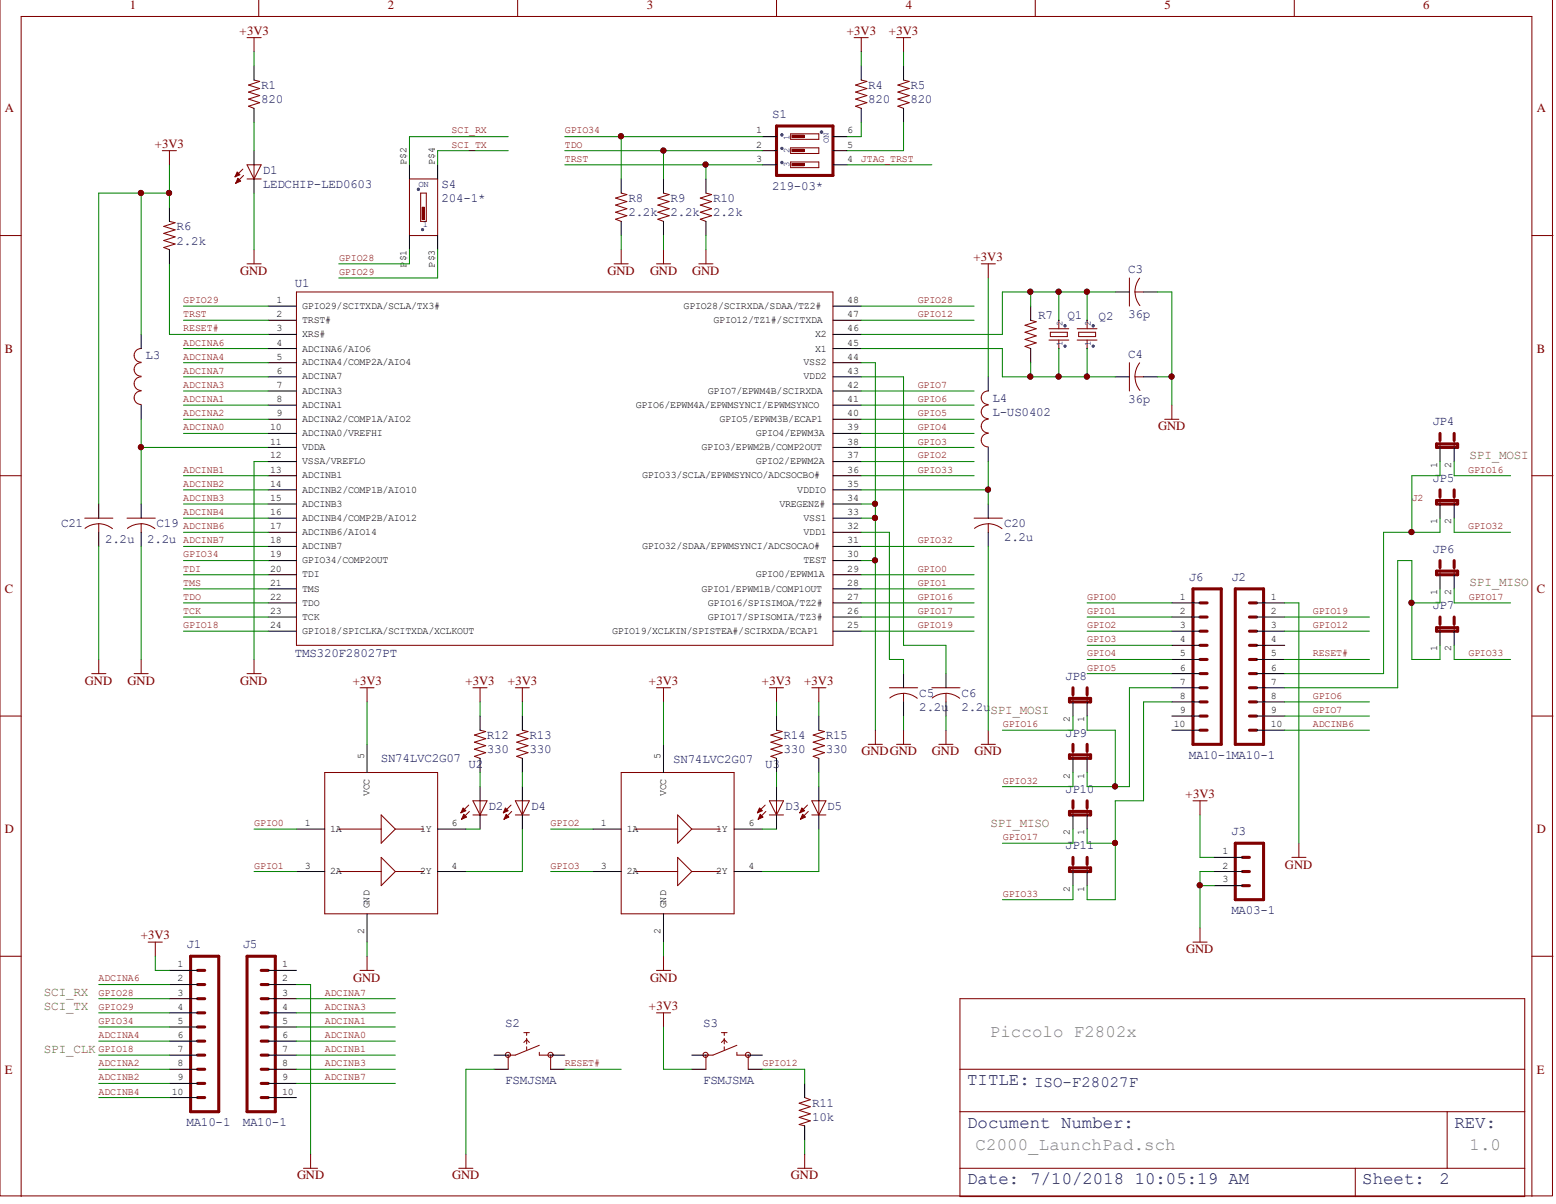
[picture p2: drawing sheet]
<svg xmlns="http://www.w3.org/2000/svg" width="293mm" height="227mm" viewBox="0 0 293 227" stroke-linecap="round" stroke-linejoin="round" font-family="sans-serif">
<defs><g id="words">
<g font-size="3.3" fill="#808080">
<text x="186.7" y="195.6">Piccolo F2802x</text>
<text x="184" y="216.9">C2000_LaunchPad.sch</text>
<text x="277.1" y="216.9">1.0</text>
</g>
<g font-size="3.3" fill="#000080">
<text x="182.4" y="204.6">TITLE: ISO-F28027F</text>
<text x="182.4" y="212.6">Document Number:</text>
<text x="274.3" y="212.6">REV:</text>
<text x="182.4" y="223.3">Date: 7/10/2018</text>
<text x="214" y="223.3">10:05:19 AM</text>
<text x="256.9" y="223.3">Sheet:</text>
<text x="271.4" y="223.3">2</text>
</g>
<g font-size="2.4" fill="#800000">
<text x="24.5" y="1.6">1</text>
<text x="73.2" y="1.6">2</text>
<text x="122" y="1.6">3</text>
<text x="170.8" y="1.6">4</text>
<text x="219.6" y="1.6">5</text>
<text x="268.4" y="1.6">6</text>
<text x="45.2" y="6.6">+3V3</text>
<text x="159.7" y="6.6">+3V3</text>
<text x="167.6" y="6.6">+3V3</text>
<text x=".9" y="21.2">A</text>
<text x="289.8" y="21.2">A</text>
<text x="29.2" y="28">+3V3</text>
<text x="45.3" y="51.9">GND</text>
<text x="114.5" y="51.9">GND</text>
<text x="122.6" y="51.9">GND</text>
<text x="130.5" y="51.9">GND</text>
<text x="183.6" y="49.2">+3V3</text>
<text x=".9" y="66.6">B</text>
<text x="289.8" y="66.6">B</text>
<text x="218.4" y="81.2">GND</text>
<text x=".9" y="111.8">C</text>
<text x="289.8" y="111.8">C</text>
<text x="16" y="129.1">GND</text>
<text x="24.1" y="129.1">GND</text>
<text x="45.3" y="129.1">GND</text>
<text x="66.5" y="129.1">+3V3</text>
<text x="87.8" y="129.1">+3V3</text>
<text x="95.8" y="129.1">+3V3</text>
<text x="122.4" y="129.1">+3V3</text>
<text x="143.7" y="129.1">+3V3</text>
<text x="151.6" y="129.1">+3V3</text>
<text x="162.5" y="142.4">GNDGND</text>
<text x="175.7" y="142.4">GND</text>
<text x="183.8" y="142.4">GND</text>
<text x="223.6" y="150.5">+3V3</text>
<text x=".9" y="157.1">D</text>
<text x="289.8" y="157.1">D</text>
<text x="242.3" y="163.8">GND</text>
<text x="26.5" y="177.1">+3V3</text>
<text x="223.7" y="179.8">GND</text>
<text x="66.6" y="185.1">GND</text>
<text x="122.6" y="185.1">GND</text>
<text x="122.4" y="190.4">+3V3</text>
<text x=".9" y="202.4">E</text>
<text x="289.8" y="202.4">E</text>
<text x="56" y="222.4">GND</text>
<text x="85.3" y="222.4">GND</text>
<text x="149.1" y="222.4">GND</text>
</g>
<g font-size="2.4" fill="#000080">
<text x="49.3" y="16.8">R1</text>
<text x="163.7" y="16.8">R4</text>
<text x="171.7" y="16.8">R5</text>
<text x="49.3" y="19.5">820</text>
<text x="145.6" y="22.3">S1</text>
<text x="163.7" y="19.5">820</text>
<text x="171.7" y="19.5">820</text>
<text x="49.6" y="32.8">D1</text>
<text x="49.6" y="35.5">LEDCHIP-LED0603</text>
<text x="83.3" y="35.5">S4</text>
<text x="145.6" y="35.9">219-03*</text>
<text x="83.3" y="38.1">204-1*</text>
<text x="118.5" y="38.1">R8</text>
<text x="118.5" y="40.8">2.2k</text>
<text x="126.4" y="38.1">R9</text>
<text x="126.4" y="40.8">2.2k</text>
<text x="134.5" y="38.1">R10</text>
<text x="134.5" y="40.8">2.2k</text>
<text x="33.3" y="43.4">R6</text>
<text x="33.3" y="46.1">2.2k</text>
<text x="212.7" y="51.5">C3</text>
<text x="55.6" y="54.1">U1</text>
<text x="212.7" y="59.9">36p</text>
<text x="195.8" y="60.1">R7</text>
<text x="201.3" y="60.1">Q1</text>
<text x="207.2" y="60.3">Q2</text>
<text x="27.4" y="67.7">L3</text>
<text x="212.7" y="67.5">C4</text>
<text x="187.1" y="75.7">L4</text>
<text x="212.7" y="75.9">36p</text>
<text x="187.1" y="78.4">L-US0402</text>
<text x="270.1" y="80.2">JP4</text>
<text x="270.1" y="90.9">JP5</text>
<text x="11.5" y="99.4">C21</text>
<text x="29.5" y="99.4">C19</text>
<text x="189.3" y="99.4">C20</text>
<text x="19.8" y="102.4">2.2u</text>
<text x="27.7" y="102.4">2.2u</text>
<text x="189.3" y="102">2.2u</text>
<text x="270.1" y="104.2">JP6</text>
<text x="224.2" y="109.5">J6</text>
<text x="232.2" y="109.5">J2</text>
<text x="270.1" y="114.8">JP7</text>
<text x="55.6" y="123.9">TMS320F28027PT</text>
<text x="173.4" y="131.4">C5</text>
<text x="181.3" y="131.4">C6</text>
<text x="200.8" y="128.1">JP8</text>
<text x="173.4" y="134">2.2u</text>
<text x="181.3" y="134">2.2u</text>
<text x="71.8" y="143.6">SN74LVC2G07</text>
<text x="91.8" y="139.4">R12</text>
<text x="91.8" y="142">330</text>
<text x="99.8" y="139.4">R13</text>
<text x="99.8" y="142">330</text>
<text x="126.9" y="143.9">SN74LVC2G07</text>
<text x="147.8" y="139.4">R14</text>
<text x="147.8" y="142">330</text>
<text x="155.7" y="139.4">R15</text>
<text x="155.7" y="142">330</text>
<text x="200.8" y="138.9">JP9</text>
<text x="224.2" y="143.1">MA10-1MA10-1</text>
<text x="88.3" y="144.7">U2</text>
<text x="144.3" y="144.7">U3</text>
<text x="200.8" y="149.5">JP10</text>
<text x="92.1" y="152.7">D2</text>
<text x="100.2" y="152.7">D4</text>
<text x="148.1" y="152.7">D3</text>
<text x="156" y="152.7">D5</text>
<text x="200.8" y="160.1">JP11</text>
<text x="232.2" y="157.4">J3</text>
<text x="232.2" y="172.4">MA03-1</text>
<text x="35.2" y="178.8">J1</text>
<text x="45.8" y="178.8">J5</text>
<text x="95.3" y="193.7">S2</text>
<text x="132.6" y="193.7">S3</text>
<text x="95.3" y="204.4">FSMJSMA</text>
<text x="132.6" y="204.4">FSMJSMA</text>
<text x="153.1" y="208.7">R11</text>
<text x="35.2" y="212.4">MA10-1</text>
<text x="45.8" y="212.4">MA10-1</text>
<text x="153.1" y="211.4">10k</text>
</g>
<g font-size="2.4" fill="#808000">
<text x="277.1" y="86.6">SPI_MOSI</text>
<text x="277.1" y="110.5">SPI_MISO</text>
<text x="186.8" y="134.6">SPI_MOSI</text>
<text x="186.8" y="155.8">SPI_MISO</text>
<text x="8.3" y="187.8">SCI_RX</text>
<text x="8.3" y="190.5">SCI_TX</text>
<text x="8.3" y="198.5">SPI_CLK</text>
</g>
<g font-size="1.9" fill="#800000">
<text x="85.2" y="25.2">SCI_RX</text>
<text x="85.2" y="27.8">SCI_TX</text>
<text x="106.5" y="27.8">TDO</text>
<text x="106.5" y="25.2">GPIO34</text>
<text x="106.5" y="30.5">TRST</text>
<text x="162.4" y="30.5">JTAG_TRST</text>
<text x="63.9" y="49.2">GPIO28</text>
<text x="63.9" y="51.9">GPIO29</text>
<text x="34.6" y="59.8">TRST</text>
<text x="34.6" y="57.1">GPIO29</text>
<text x="173.1" y="59.8">GPIO12</text>
<text x="173.1" y="57.1">GPIO28</text>
<text x="34.6" y="62.5">RESET#</text>
<text x="34.6" y="65.2">ADCINA6</text>
<text x="34.6" y="67.9">ADCINA4</text>
<text x="34.6" y="70.4">ADCINA7</text>
<text x="34.6" y="75.8">ADCINA1</text>
<text x="34.6" y="73.1">ADCINA3</text>
<text x="173.1" y="75.8">GPIO6</text>
<text x="173.1" y="73.1">GPIO7</text>
<text x="34.6" y="78.5">ADCINA2</text>
<text x="34.6" y="81.2">ADCINA0</text>
<text x="173.1" y="83.9">GPIO3</text>
<text x="173.1" y="81.2">GPIO4</text>
<text x="173.1" y="78.5">GPIO5</text>
<text x="34.6" y="89.1">ADCINB1</text>
<text x="173.1" y="86.4">GPIO2</text>
<text x="173.1" y="89.1">GPIO33</text>
<text x="276.9" y="89.1">GPIO16</text>
<text x="34.6" y="91.8">ADCINB2</text>
<text x="34.6" y="94.5">ADCINB3</text>
<text x="266.2" y="94.5">J2</text>
<text x="34.6" y="97.2">ADCINB4</text>
<text x="34.6" y="99.8">ADCINB6</text>
<text x="276.9" y="99.8">GPIO32</text>
<text x="34.6" y="107.8">TDI</text>
<text x="34.6" y="105.1">GPIO34</text>
<text x="34.6" y="102.4">ADCINB7</text>
<text x="173.1" y="107.8">GPIO0</text>
<text x="173.1" y="102.4">GPIO32</text>
<text x="34.6" y="113.1">TDO</text>
<text x="34.6" y="110.5">TMS</text>
<text x="173.1" y="113.1">GPIO16</text>
<text x="173.1" y="110.5">GPIO1</text>
<text x="205" y="113.1">GPIO0</text>
<text x="277" y="113.1">GPIO17</text>
<text x="34.6" y="115.8">TCK</text>
<text x="34.6" y="118.4">GPIO18</text>
<text x="173.1" y="118.4">GPIO19</text>
<text x="173.1" y="115.8">GPIO17</text>
<text x="205" y="115.8">GPIO1</text>
<text x="205" y="118.4">GPIO2</text>
<text x="247.6" y="115.8">GPIO19</text>
<text x="247.6" y="118.4">GPIO12</text>
<text x="205" y="121.1">GPIO3</text>
<text x="205" y="123.8">GPIO4</text>
<text x="247.6" y="123.8">RESET#</text>
<text x="276.9" y="123.7">GPIO33</text>
<text x="205" y="126.5">GPIO5</text>
<text x="247.6" y="131.8">GPIO6</text>
<text x="189.1" y="137.1">GPIO16</text>
<text x="247.6" y="134.4">GPIO7</text>
<text x="247.6" y="137.1">ADCINB6</text>
<text x="189.1" y="147.8">GPIO32</text>
<text x="48" y="155.7">GPIO0</text>
<text x="103.8" y="155.7">GPIO2</text>
<text x="189.1" y="158.4">GPIO17</text>
<text x="48" y="163.8">GPIO1</text>
<text x="103.8" y="163.8">GPIO3</text>
<text x="189.1" y="169">GPIO33</text>
<text x="18.6" y="185">ADCINA6</text>
<text x="18.6" y="187.7">GPIO28</text>
<text x="18.6" y="190.4">GPIO29</text>
<text x="61.3" y="187.7">ADCINA7</text>
<text x="61.3" y="190.4">ADCINA3</text>
<text x="18.6" y="193.1">GPIO34</text>
<text x="18.6" y="195.8">ADCINA4</text>
<text x="61.3" y="193.1">ADCINA1</text>
<text x="61.3" y="195.8">ADCINA0</text>
<text x="18.6" y="201">ADCINA2</text>
<text x="18.6" y="203.7">ADCINB2</text>
<text x="18.6" y="198.3">GPIO18</text>
<text x="61.3" y="198.3">ADCINB1</text>
<text x="61.3" y="201">ADCINB3</text>
<text x="61.3" y="203.7">ADCINB7</text>
<text x="106.5" y="201">RESET#</text>
<text x="143.8" y="201">GPIO12</text>
<text x="18.6" y="206.4">ADCINB4</text>
</g>
<g font-size="1.9">
<text x="142.6" y="25.2">1</text>
<text x="142.6" y="27.8">2</text>
<text x="159.8" y="27.8">5</text>
<text x="159.8" y="25.2">6</text>
<text x="76.6" y="31.1" transform="rotate(-90 76.6 31.1)">P$2</text>
<text x="82" y="31.1" transform="rotate(-90 82 31.1)">P$4</text>
<text x="142.6" y="30.5">3</text>
<text x="159.8" y="30.5">4</text>
<text x="76.6" y="50.5" transform="rotate(-90 76.6 50.5)">P</text>
<text x="76.6" y="49.3" transform="rotate(-90 76.6 49.3)">$1</text>
<text x="82" y="50.5" transform="rotate(-90 82 50.5)">P$3</text>
<text x="52.1" y="57.1">1</text>
<text x="52.1" y="59.8">2</text>
<text x="57" y="58.2">GPIO29/SCITXDA/SCLA/TX3#</text>
<text x="128.9" y="58.2">GPIO28/SCIRXDA/SDAA/TZ2#</text>
<text x="159.8" y="59.8">47</text>
<text x="159.8" y="57.1">48</text>
<text x="52.1" y="62.5">3</text>
<text x="52.1" y="65.2">4</text>
<text x="57" y="60.9">TRST#</text>
<text x="57" y="63.6">XRS#</text>
<text x="134.6" y="60.9">GPIO12/TZ1#/SCITXDA</text>
<text x="153.7" y="63.6">X2</text>
<text x="159.8" y="65.2">45</text>
<text x="159.8" y="62.5">46</text>
<text x="52.1" y="67.9">5</text>
<text x="52.1" y="70.4">6</text>
<text x="57" y="66.3">ADCINA6/AIO6</text>
<text x="57" y="68.8">ADCINA4/COMP2A/AIO4</text>
<text x="57" y="71.5">ADCINA7</text>
<text x="151.5" y="71.5">VDD2</text>
<text x="151.5" y="68.8">VSS2</text>
<text x="153.7" y="66.3">X1</text>
<text x="159.8" y="70.4">43</text>
<text x="159.8" y="67.9">44</text>
<text x="52.1" y="73.1">7</text>
<text x="52.1" y="75.8">8</text>
<text x="57" y="74.2">ADCINA3</text>
<text x="57" y="76.9">ADCINA1</text>
<text x="119.9" y="76.9">GPIO6/EPWM4A/EPWMSYNCI/EPWMSYNCO</text>
<text x="133.5" y="74.2">GPIO7/EPWM4B/SCIRXDA</text>
<text x="159.8" y="75.8">41</text>
<text x="159.8" y="73.1">42</text>
<text x="50.9" y="81.2">10</text>
<text x="50.9" y="83.9">11</text>
<text x="52.1" y="78.5">9</text>
<text x="57" y="79.6">ADCINA2/COMP1A/AIO2</text>
<text x="57" y="82.3">ADCINA0/VREFHI</text>
<text x="135.7" y="79.6">GPIO5/EPWM3B/ECAP1</text>
<text x="142.5" y="82.3">GPIO4/EPWM3A</text>
<text x="159.8" y="83.9">38</text>
<text x="159.8" y="81.2">39</text>
<text x="159.8" y="78.5">40</text>
<text x="50.9" y="86.4">12</text>
<text x="50.9" y="89.1">13</text>
<text x="57" y="84.8">VDDA</text>
<text x="57" y="87.5">VSSA/VREFLO</text>
<text x="132.3" y="84.8">GPIO3/EPWM2B/COMP2OUT</text>
<text x="142.5" y="87.5">GPIO2/EPWM2A</text>
<text x="159.8" y="89.1">36</text>
<text x="159.8" y="86.4">37</text>
<text x="271" y="88.2" transform="rotate(-90 271 88.2)">1</text>
<text x="273.7" y="88.2" transform="rotate(-90 273.7 88.2)">2</text>
<text x="50.9" y="91.8">14</text>
<text x="50.9" y="94.5">15</text>
<text x="57" y="90.2">ADCINB1</text>
<text x="57" y="92.9">ADCINB2/COMP1B/AIO10</text>
<text x="57" y="95.6">ADCINB3</text>
<text x="121.1" y="90.2">GPIO33/SCLA/EPWMSYNCO/ADCSOCBO#</text>
<text x="147" y="95.6">VREGENZ#</text>
<text x="150.3" y="92.9">VDDIO</text>
<text x="159.8" y="94.5">34</text>
<text x="159.8" y="91.8">35</text>
<text x="50.9" y="97.2">16</text>
<text x="50.9" y="99.8">17</text>
<text x="57" y="98.3">ADCINB4/COMP2B/AIO12</text>
<text x="57" y="100.8">ADCINB6/AIO14</text>
<text x="151.5" y="100.8">VDD1</text>
<text x="151.5" y="98.3">VSS1</text>
<text x="159.8" y="99.8">32</text>
<text x="159.8" y="97.2">33</text>
<text x="271" y="98.8" transform="rotate(-90 271 98.8)">1</text>
<text x="273.7" y="98.8" transform="rotate(-90 273.7 98.8)">2</text>
<text x="50.9" y="102.4">18</text>
<text x="50.9" y="105.1">19</text>
<text x="50.9" y="107.8">20</text>
<text x="57" y="103.5">ADCINB7</text>
<text x="57" y="106.2">GPIO34/COMP2OUT</text>
<text x="121.1" y="103.5">GPIO32/SDAA/EPWMSYNCI/ADCSOCAO#</text>
<text x="151.5" y="106.2">TEST</text>
<text x="159.8" y="107.8">29</text>
<text x="159.8" y="105.1">30</text>
<text x="159.8" y="102.4">31</text>
<text x="50.9" y="110.5">21</text>
<text x="50.9" y="113.1">22</text>
<text x="57" y="108.9">TDI</text>
<text x="57" y="111.5">TMS</text>
<text x="132.3" y="111.5">GPIO1/EPWM1B/COMP1OUT</text>
<text x="142.5" y="108.9">GPIO0/EPWM1A</text>
<text x="159.8" y="113.1">27</text>
<text x="159.8" y="110.5">28</text>
<text x="222.5" y="113.1">1</text>
<text x="239.6" y="113.1">1</text>
<text x="271" y="112.1" transform="rotate(-90 271 112.1)">1</text>
<text x="273.7" y="112.1" transform="rotate(-90 273.7 112.1)">2</text>
<text x="50.9" y="115.8">23</text>
<text x="50.9" y="118.4">24</text>
<text x="57" y="114.2">TDO</text>
<text x="57" y="116.8">TCK</text>
<text x="57" y="119.5">GPIO18/SPICLKA/SCITXDA/XCLKOUT</text>
<text x="115.4" y="119.5">GPIO19/XCLKIN/SPISTEA#/SCIRXDA/ECAP1</text>
<text x="133.5" y="116.8">GPIO17/SPISOMIA/TZ3#</text>
<text x="133.5" y="114.2">GPIO16/SPISIMOA/TZ2#</text>
<text x="159.8" y="118.4">25</text>
<text x="159.8" y="115.8">26</text>
<text x="222.5" y="115.8">2</text>
<text x="222.5" y="118.4">3</text>
<text x="239.6" y="115.8">2</text>
<text x="239.6" y="118.4">3</text>
<text x="222.5" y="121.1">4</text>
<text x="222.5" y="123.8">5</text>
<text x="239.6" y="121.1">4</text>
<text x="239.6" y="123.8">5</text>
<text x="271" y="122.8" transform="rotate(-90 271 122.8)">1</text>
<text x="273.7" y="122.8" transform="rotate(-90 273.7 122.8)">2</text>
<text x="222.5" y="126.5">6</text>
<text x="222.5" y="129.1">7</text>
<text x="222.5" y="131.8">8</text>
<text x="239.6" y="126.5">6</text>
<text x="239.6" y="129.1">7</text>
<text x="239.6" y="131.8">8</text>
<text x="201.7" y="136.2" transform="rotate(-90 201.7 136.2)">2</text>
<text x="204.4" y="136.2" transform="rotate(-90 204.4 136.2)">1</text>
<text x="221.4" y="137.1">10</text>
<text x="222.5" y="134.4">9</text>
<text x="239.6" y="134.4">9</text>
<text x="239.6" y="137.1">10</text>
<text x="68.7" y="143" transform="rotate(-90 68.7 143)">5</text>
<text x="124.6" y="143" transform="rotate(-90 124.6 143)">5</text>
<text x="201.7" y="146.8" transform="rotate(-90 201.7 146.8)">2</text>
<text x="204.4" y="146.8" transform="rotate(-90 204.4 146.8)">1</text>
<text x="57.5" y="155.7">1</text>
<text x="69.7" y="150.1" transform="rotate(-90 69.7 150.1)">VCC</text>
<text x="85.2" y="155.7">6</text>
<text x="113.3" y="155.7">1</text>
<text x="125.6" y="150.1" transform="rotate(-90 125.6 150.1)">VCC</text>
<text x="141.1" y="155.7">6</text>
<text x="62.3" y="156.8">1A</text>
<text x="79.2" y="156.8">1Y</text>
<text x="118.2" y="156.8">1A</text>
<text x="135.1" y="156.8">1Y</text>
<text x="201.7" y="157.4" transform="rotate(-90 201.7 157.4)">2</text>
<text x="204.4" y="157.4" transform="rotate(-90 204.4 157.4)">1</text>
<text x="230.5" y="161.1">1</text>
<text x="57.5" y="163.8">3</text>
<text x="62.3" y="164.8">2A</text>
<text x="79.2" y="164.8">2Y</text>
<text x="85.2" y="163.8">4</text>
<text x="113.3" y="163.8">3</text>
<text x="118.2" y="164.8">2A</text>
<text x="135.1" y="164.8">2Y</text>
<text x="141.1" y="163.8">4</text>
<text x="230.5" y="163.8">2</text>
<text x="230.5" y="166.4">3</text>
<text x="69.7" y="171.2" transform="rotate(-90 69.7 171.2)">GND</text>
<text x="125.6" y="171.2" transform="rotate(-90 125.6 171.2)">GND</text>
<text x="201.7" y="168.2" transform="rotate(-90 201.7 168.2)">2</text>
<text x="204.4" y="168.2" transform="rotate(-90 204.4 168.2)">1</text>
<text x="68.7" y="176.1" transform="rotate(-90 68.7 176.1)">2</text>
<text x="124.6" y="176.1" transform="rotate(-90 124.6 176.1)">2</text>
<text x="33.5" y="182.4">1</text>
<text x="33.5" y="185">2</text>
<text x="53.2" y="182.4">1</text>
<text x="53.2" y="185">2</text>
<text x="33.5" y="187.7">3</text>
<text x="33.5" y="190.4">4</text>
<text x="53.2" y="187.7">3</text>
<text x="53.2" y="190.4">4</text>
<text x="33.5" y="193.1">5</text>
<text x="33.5" y="195.8">6</text>
<text x="53.2" y="193.1">5</text>
<text x="53.2" y="195.8">6</text>
<text x="33.5" y="198.3">7</text>
<text x="33.5" y="201">8</text>
<text x="33.5" y="203.7">9</text>
<text x="53.2" y="198.3">7</text>
<text x="53.2" y="201">8</text>
<text x="53.2" y="203.7">9</text>
<text x="32.4" y="206.4">10</text>
<text x="53.2" y="206.4">10</text>
</g>
<g font-size="1.7" fill="#000080">
<text x="148.9" y="28.8" transform="rotate(-90 148.9 28.8)">2</text>
<text x="148.9" y="26.4" transform="rotate(-90 148.9 26.4)">1</text>
<text x="156.3" y="26.9" transform="rotate(-90 156.3 26.9)">ON</text>
<text x="78.9" y="35.3">ON</text>
<text x="148.9" y="31.5" transform="rotate(-90 148.9 31.5)">3</text>
<text x="79.7" y="42.8">1</text>
<text x="200.3" y="65.3" transform="rotate(-90 200.3 65.3)">1</text>
<text x="200.3" y="61.5" transform="rotate(-90 200.3 61.5)">2</text>
<text x="205.7" y="65.3" transform="rotate(-90 205.7 65.3)">1</text>
<text x="205.7" y="61.5" transform="rotate(-90 205.7 61.5)">2</text>
</g>
</g></defs>
<circle cx="26.6" cy="84.3" r=".48" fill="#000080"/>
<circle cx="26.6" cy="84.3" r=".48" fill="none" stroke="#000080" stroke-width=".19"/>
<circle cx="26.6" cy="36.4" r=".48" fill="#000080"/>
<circle cx="26.6" cy="36.4" r=".48" fill="none" stroke="#000080" stroke-width=".19"/>
<circle cx="31.9" cy="36.4" r=".48" fill="#000080"/>
<circle cx="31.9" cy="36.4" r=".48" fill="none" stroke="#000080" stroke-width=".19"/>
<circle cx="117.1" cy="25.7" r=".48" fill="#000080"/>
<circle cx="117.1" cy="25.7" r=".48" fill="none" stroke="#000080" stroke-width=".19"/>
<circle cx="125.1" cy="28.4" r=".48" fill="#000080"/>
<circle cx="125.1" cy="28.4" r=".48" fill="none" stroke="#000080" stroke-width=".19"/>
<circle cx="133" cy="31" r=".48" fill="#000080"/>
<circle cx="133" cy="31" r=".48" fill="none" stroke="#000080" stroke-width=".19"/>
<circle cx="165" cy="105.6" r=".48" fill="#000080"/>
<circle cx="165" cy="105.6" r=".48" fill="none" stroke="#000080" stroke-width=".19"/>
<circle cx="165" cy="97.6" r=".48" fill="#000080"/>
<circle cx="165" cy="97.6" r=".48" fill="none" stroke="#000080" stroke-width=".19"/>
<circle cx="165" cy="95" r=".48" fill="#000080"/>
<circle cx="165" cy="95" r=".48" fill="none" stroke="#000080" stroke-width=".19"/>
<circle cx="186.3" cy="92.3" r=".48" fill="#000080"/>
<circle cx="186.3" cy="92.3" r=".48" fill="none" stroke="#000080" stroke-width=".19"/>
<circle cx="194.3" cy="71" r=".48" fill="#000080"/>
<circle cx="194.3" cy="71" r=".48" fill="none" stroke="#000080" stroke-width=".19"/>
<circle cx="194.3" cy="55" r=".48" fill="#000080"/>
<circle cx="194.3" cy="55" r=".48" fill="none" stroke="#000080" stroke-width=".19"/>
<circle cx="199.6" cy="71" r=".48" fill="#000080"/>
<circle cx="199.6" cy="71" r=".48" fill="none" stroke="#000080" stroke-width=".19"/>
<circle cx="199.6" cy="55" r=".48" fill="#000080"/>
<circle cx="199.6" cy="55" r=".48" fill="none" stroke="#000080" stroke-width=".19"/>
<circle cx="205" cy="71" r=".48" fill="#000080"/>
<circle cx="205" cy="71" r=".48" fill="none" stroke="#000080" stroke-width=".19"/>
<circle cx="205" cy="55" r=".48" fill="#000080"/>
<circle cx="205" cy="55" r=".48" fill="none" stroke="#000080" stroke-width=".19"/>
<circle cx="210.3" cy="158.9" r=".48" fill="#000080"/>
<circle cx="210.3" cy="158.9" r=".48" fill="none" stroke="#000080" stroke-width=".19"/>
<circle cx="210.3" cy="148.3" r=".48" fill="#000080"/>
<circle cx="210.3" cy="148.3" r=".48" fill="none" stroke="#000080" stroke-width=".19"/>
<circle cx="220.9" cy="71" r=".48" fill="#000080"/>
<circle cx="220.9" cy="71" r=".48" fill="none" stroke="#000080" stroke-width=".19"/>
<circle cx="226.2" cy="166.9" r=".48" fill="#000080"/>
<circle cx="226.2" cy="166.9" r=".48" fill="none" stroke="#000080" stroke-width=".19"/>
<circle cx="266.2" cy="113.6" r=".48" fill="#000080"/>
<circle cx="266.2" cy="113.6" r=".48" fill="none" stroke="#000080" stroke-width=".19"/>
<circle cx="266.2" cy="100.3" r=".48" fill="#000080"/>
<circle cx="266.2" cy="100.3" r=".48" fill="none" stroke="#000080" stroke-width=".19"/>
<g fill="none" stroke="#800000" stroke-width=".19">
<path d="M0 -.1v225.6h292.8v-225.6M48.8 -.1v3.2M97.6 -.1v3.2M146.4 -.1v3.2M195.2 -.1v3.2M244.1 -.1v3.2M0 44.4h4M55.9 55.1h101.2v66.6h-101.2zM288.9 44.4h4M197.8 62h3.7M197.8 64.1h3.7M198.1 62.6h3.2v.9h-3.2z"/>
<path d="M199.7 60.4v1.6M199.7 64.1v1.6M0 89.7h4M288.9 89.7h4M0 135h4M288.9 135h4M0 180.3h4M181 188.3h106.5v37.3h-106.5zM288.9 180.3h4M181 209.6h106.5M181 201.6h106.5M272.9 209.6v10.7"/>
<path d="M4 225.6v-222.5h284.9v222.5M181 220.3h106.5M255.6 220.3v5.3"/>
</g>
<g fill="none" stroke="#000" stroke-width=".19">
<path d="M50.6 57.7h5.3M157.1 57.7h5.3M50.6 60.4h5.3M50.6 63.1h5.3M50.6 65.7h5.3M50.6 68.4h5.3M50.6 71.1h5.3M50.6 73.7h5.3M50.6 76.4h5.3M50.6 79.1h5.3M157.1 60.4h5.3M157.1 63.1h5.3"/>
<path d="M157.1 65.7h5.3M157.1 68.4h5.3M157.1 71.1h5.3M157.1 73.7h5.3M157.1 76.4h5.3M157.1 79.1h5.3M50.6 81.7h5.3M50.6 84.4h5.3M50.6 87h5.3M50.6 89.7h5.3M50.6 92.4h5.3M50.6 95h5.3"/>
<path d="M50.6 97.7h5.3M157.1 81.7h5.3M157.1 84.4h5.3M157.1 87h5.3M157.1 89.7h5.3M157.1 92.4h5.3M157.1 95h5.3M157.1 97.7h5.3M50.6 100.4h5.3M50.6 103h5.3M50.6 105.7h5.3M50.6 108.4h5.3"/>
<path d="M50.6 111h5.3M50.6 113.7h5.3M50.6 116.3h5.3M50.6 119h5.3M157.1 100.4h5.3M157.1 103h5.3M157.1 105.7h5.3M157.1 108.4h5.3M157.1 111h5.3M157.1 113.7h5.3M157.1 116.3h5.3M157.1 119h5.3"/>
</g>
<g fill="#000">
<path d="M199.6 60.3h.2v.2h-.2z" fill-rule="evenodd"/>
<path d="M199.6 65.6h.2v.2h-.2z" fill-rule="evenodd"/>
</g>
<path d="M200.7 65.1h.3v.3h-.3z" fill-rule="evenodd" fill="#000080"/>
<path d="M200.7 65.1h.3v.3h-.3z" fill="none" stroke="#000080" stroke-width=".19"/>
<path d="M200.7 61.3h.3v.3h-.3z" fill-rule="evenodd" fill="#000080"/>
<path d="M200.7 61.3h.3v.3h-.3z" fill="none" stroke="#000080" stroke-width=".19"/>
<path d="M203.1 62h3.8M203.1 64.1h3.8M203.4 62.6h3.2v.9h-3.2zM205 60.4v1.6M205 64.1v1.6" fill="none" stroke="#800000" stroke-width=".19"/>
<g fill="#000">
<path d="M204.9 60.3h.2v.2h-.2z" fill-rule="evenodd"/>
<path d="M204.9 65.6h.2v.2h-.2z" fill-rule="evenodd"/>
</g>
<path d="M206 65.1h.3v.3h-.3z" fill-rule="evenodd" fill="#000080"/>
<path d="M206 65.1h.3v.3h-.3z" fill="none" stroke="#000080" stroke-width=".19"/>
<path d="M206 61.3h.3v.3h-.3z" fill-rule="evenodd" fill="#000080"/>
<path d="M206 61.3h.3v.3h-.3z" fill="none" stroke="#000080" stroke-width=".19"/>
<g fill="none" stroke="#800000" stroke-width=".19">
<path d="M162.4 15.1l1.1 .3-2.2 .6 2.2 .7-2.2 .7 2.2 .6-2.2 .7 2.2 .7-2.2 .6 1.1 .4M170.4 15.1l1 .3-2.1 .6 2.1 .7-2.1 .7 2.1 .6-2.1 .7 2.1 .7-2.1 .6 1.1 .4M117.1 36.4l1.1 .3-2.1 .6 2.1 .7-2.1 .7 2.1 .7-2.1 .6 2.1 .7-2.1 .6 1 .4M125.1 36.4l1.1 .3-2.1 .6 2.1 .7-2.1 .7 2.1 .7-2.1 .6 2.1 .7-2.1 .6 1 .4M32 41.7l1 .3-2.1 .7 2.1 .6-2.1 .7 2.1 .7-2.1 .6 2.1 .7-2.1 .7 1.1 .4M213 52.4v5.3M214 55.1l.3 1.3 .7 1.2M214 55.1h1.6M214.9 52.4l-.7 1.3-.2 1.4M194.4 60.4l1 .3-2.1 .6 2.1 .7-2.1 .6 2.1 .7-2.1 .7 2.1 .7-2.1 .6 1.1 .4M213 68.4v5.3M214 71.1l.3 1.3 .7 1.2"/>
<path d="M214 71.1h1.6M214.9 68.4l-.7 1.3-.2 1.4M167.7 129.7h5.4M170.4 130.7l1.4 .3 1.2 .7M170.4 130.7l-1.4 .3-1.2 .6M170.4 130.7v1.6M175.7 129.7h5.3M178.4 130.7l1.4 .3 1.2 .7M178.4 130.7l-1.4 .3-1.2 .6M178.4 130.7v1.6M88.4 151.8l-1.5 1.5M88.5 153l-1.5 1.5"/>
<path d="M89.2 153.7h1.3M90.5 153.7l1.3-2.7h-2.6l1.3 2.7h1.3M90.5 151v2.7M98.8 194.7h1M98.8 196.6l.5-.6 .5 .6M99.3 194.7v.5M99.3 195.8v1M99.3 197.4v.5M101.7 197.1l-4.5 1.8h-1.4v2.7M101.7 198.4v.5h2.1v2.7M136 194.7h1.1M136 196.6l.6-.6 .5 .6"/>
<path d="M136.6 194.7v.5M136.6 195.8v1M136.6 197.4v.5M139 197.1l-4.6 1.8h-1.3v2.7M139 198.4v.5h2.1v2.7"/>
<circle cx="95.8" cy="198.9" r=".48"/>
<circle cx="103.8" cy="198.9" r=".48"/>
<circle cx="133" cy="198.9" r=".48"/>
<circle cx="141" cy="198.9" r=".48"/>
</g>
<g fill="none" stroke="#000" stroke-width=".19">
<path d="M162.4 12.4v2.7M170.4 12.4v2.7M32 39.1v2.6M117.1 33.7v2.7M125.1 33.7v2.7M162.4 20.4v2.7M170.4 20.4v2.7M32 47.1v2.6M117.1 41.7v2.7M125.1 41.7v2.7M194.4 57.7v2.7M210.3 55.1h2.7"/>
<path d="M215.6 55.1h2.7M194.4 65.7v2.7M210.3 71.1h2.7M215.6 71.1h2.7M170.4 127v2.7M170.4 132.3v2.7M178.4 127v2.7M178.4 132.3v2.7M93.2 198.9h2.6M103.8 198.9h2.7M130.5 198.9h2.6M141.1 198.9h2.7"/>
<path d="M93.2 201.6h2.6M103.8 201.6h2.7M130.5 201.6h2.6M141.1 201.6h2.7"/>
</g>
<path d="M87.3 152.3l.6 .6-1 .4z" fill="#800000"/>
<path d="M87.3 152.3l.6 .6-1 .4z" fill="none" stroke="#800000" stroke-width=".19"/>
<path d="M87.5 153.5l.5 .6-1 .4z" fill="#800000"/>
<path d="M87.5 153.5l.5 .6-1 .4zM96.4 151.8l-1.5 1.5M96.5 153l-1.5 1.5M97.2 153.7h1.3M98.5 153.7l1.3-2.7h-2.6l1.3 2.7h1.3M98.5 151v2.7" fill="none" stroke="#800000" stroke-width=".19"/>
<path d="M90.5 148.3v2.7M90.5 153.7v2.6" fill="none" stroke="#000" stroke-width=".19"/>
<path d="M95.3 152.3l.5 .6-.9 .4z" fill="#800000"/>
<path d="M95.3 152.3l.5 .6-.9 .4z" fill="none" stroke="#800000" stroke-width=".19"/>
<path d="M95.5 153.5l.5 .6-1 .4z" fill="#800000"/>
<g fill="none" stroke="#800000" stroke-width=".19">
<path d="M90.5 137.7l1.1 .2-2.1 .7 2.1 .7-2.1 .6 2.1 .7-2.1 .7 2.1 .6-2.1 .7 1 .4M98.5 137.7l1.1 .2-2.2 .7 2.2 .7-2.2 .6 2.2 .7-2.2 .7 2.2 .6-2.2 .7 1.1 .4M61.2 145.7h21.3v26.6h-21.3zM63.9 156.3h8M71.9 153.7l2.6 2.6-2.6 2.7zM74.5 156.3h5.4M95.5 153.5l.5 .6-1 .4zM144.3 151.8l-1.5 1.5M144.4 153l-1.4 1.5M145.1 153.7h1.3M146.4 153.7l1.4-2.7h-2.7l1.3 2.7h1.4M146.4 151v2.7"/>
<path d="M63.9 164.3h8M71.9 161.7l2.6 2.6-2.6 2.7zM74.5 164.3h5.4M151.7 206.9l1.1 .5-2.1 .6 2.1 .7-2.1 .7 2.1 .6-2.1 .7 2.1 .6-2.1 .7 1 .3"/>
</g>
<g fill="none" stroke="#000" stroke-width=".19">
<path d="M90.5 135v2.7M98.5 135v2.7M55.9 156.3h5.3M69.2 140.3v5.4M82.5 156.3h5.4M90.5 143v2.7M98.5 143v2.7M98.5 148.3v2.7M98.5 153.7v2.6M55.9 164.3h5.3M69.2 172.3v5.3M82.5 164.3h5.4"/>
<path d="M151.7 204.3v2.6M151.7 212.3v2.6"/>
</g>
<path d="M143.2 152.3l.6 .6-1 .4z" fill="#800000"/>
<path d="M143.2 152.3l.6 .6-1 .4z" fill="none" stroke="#800000" stroke-width=".19"/>
<path d="M143.4 153.5l.5 .6-.9 .4z" fill="#800000"/>
<path d="M143.4 153.5l.5 .6-.9 .4zM152.3 151.8l-1.5 1.5M152.4 153l-1.4 1.5M153.1 153.7h1.3M154.4 153.7l1.4-2.7h-2.7l1.3 2.7h1.4M154.4 151v2.7" fill="none" stroke="#800000" stroke-width=".19"/>
<path d="M146.4 148.3v2.7M146.4 153.7v2.6" fill="none" stroke="#000" stroke-width=".19"/>
<path d="M151.2 152.3l.5 .6-.9 .4z" fill="#800000"/>
<path d="M151.2 152.3l.5 .6-.9 .4z" fill="none" stroke="#800000" stroke-width=".19"/>
<path d="M151.4 153.5l.5 .6-.9 .4z" fill="#800000"/>
<g fill="none" stroke="#800000" stroke-width=".19">
<path d="M45.8 31.9l-1.5 1.4M45.9 33.1l-1.5 1.5M46.6 33.7h1.3M47.9 33.7l1.4-2.6h-2.7l1.3 2.6h1.4M47.9 31.1v2.6M146.4 137.7l1.1 .2-2.1 .7 2.1 .7-2.1 .6 2.1 .7-2.1 .7 2.1 .6-2.1 .7 1 .4M154.4 137.7l1.1 .2-2.2 .7 2.2 .7-2.2 .6 2.2 .7-2.2 .7 2.2 .6-2.2 .7 1.1 .4M117.1 145.7h21.3v26.6h-21.3zM119.8 156.3h8M127.8 153.7l2.7 2.6-2.7 2.7zM130.5 156.3h5.3M151.4 153.5l.5 .6-.9 .4z"/>
<path d="M119.8 164.3h8M127.8 161.7l2.7 2.6-2.7 2.7zM130.5 164.3h5.3"/>
</g>
<path d="M146.4 135v2.7M154.4 135v2.7M111.8 156.3h5.3M125.1 140.3v5.4M138.4 156.3h5.4M146.4 143v2.7M154.4 143v2.7M154.4 148.3v2.7M154.4 153.7v2.6M111.8 164.3h5.3M125.1 172.3v5.3M138.4 164.3h5.4" fill="none" stroke="#000" stroke-width=".19"/>
<path d="M44.7 32.4l.6 .6-1 .3z" fill="#800000"/>
<path d="M44.7 32.4l.6 .6-1 .3z" fill="none" stroke="#800000" stroke-width=".19"/>
<path d="M44.9 33.6l.5 .5-1 .5z" fill="#800000"/>
<path d="M47.9 15.1l1.1 .3-2.1 .6 2.1 .7-2.1 .7 2.1 .6-2.1 .7 2.1 .7-2.1 .6 1 .4M44.9 33.6l.5 .5-1 .5zM149.1 25.2h5.3v1.1h-5.3zM149.1 27.9h5.3v1h-5.3zM149.1 30.5h5.3v1.1h-5.3z" fill="none" stroke="#800000" stroke-width=".19"/>
<path d="M47.9 12.4v2.7M47.9 20.4v2.7M47.9 28.4v2.7M47.9 33.7v2.7" fill="none" stroke="#000" stroke-width=".19"/>
<path d="M146.4 23.8h10.7v9.3h-10.7z" fill="none" stroke="#800000" stroke-width=".58"/>
<path d="M149.4 25.5h2.2v.4h-2.2z" fill-rule="evenodd" fill="#800000"/>
<path d="M149.4 25.5h2.2v.4h-2.2zM149.4 28.2h2.2v.4h-2.2zM149.4 30.8h2.2v.5h-2.2z" fill="none" stroke="#800000" stroke-width=".19"/>
<path d="M149.4 28.4h2.2M149.4 31h2.2" fill="none" stroke="#800000" stroke-width=".43"/>
<path d="M143.8 31.1h2.6M143.8 28.4h2.6M143.8 25.8h2.6M157.1 31.1h2.6M157.1 28.4h2.6M157.1 25.8h2.6" fill="none" stroke="#000" stroke-width=".19"/>
<path d="M147.3 25.3h.3v.3h-.3z" fill-rule="evenodd" fill="#000080"/>
<path d="M147.3 25.3h.3v.3h-.3z" fill="none" stroke="#000080" stroke-width=".19"/>
<circle cx="147.4" cy="28" r=".2" fill="#000080"/>
<circle cx="147.4" cy="28" r=".2" fill="none" stroke="#000080" stroke-width=".19"/>
<path d="M147.3 30.5h.3v.3h-.3z" fill-rule="evenodd" fill="#000080"/>
<path d="M147.3 30.5h.3v.3h-.3z" fill="none" stroke="#000080" stroke-width=".19"/>
<circle cx="154.9" cy="24.9" r=".23" fill="#000080"/>
<circle cx="154.9" cy="24.9" r=".23" fill="none" stroke="#000080" stroke-width=".19"/>
<path d="M77.2 33.7h5.3v10.7h-5.3zM79.3 36.4h1.1v5.3h-1.1zM79.6 39.1h.4v2.3h-.4zM133.1 36.4l1.1 .3-2.1 .6 2.1 .7-2.1 .7 2.1 .7-2.1 .6 2.1 .7-2.1 .6 1 .4" fill="none" stroke="#800000" stroke-width=".19"/>
<path d="M77.2 31.1v2.6M82.5 31.1v2.6M133.1 33.7v2.7M77.2 44.4v2.7M82.5 44.4v2.7M133.1 41.7v2.7" fill="none" stroke="#000" stroke-width=".19"/>
<path d="M79.8 39.1v2.3" fill="none" stroke="#800000" stroke-width=".43"/>
<path d="M79.5 43.1l.3 .1v.2h-.3z" fill-rule="evenodd" fill="#000080"/>
<path d="M79.5 43.1l.3 .1v.2h-.3z" fill="none" stroke="#000080" stroke-width=".19"/>
<path d="M78.8 35.5h.2v.4h-.3z" fill-rule="evenodd" fill="#000080"/>
<path d="M78.8 35.5h.2v.4h-.3z" fill="none" stroke="#000080" stroke-width=".19"/>
<g fill="none" stroke="#800000" stroke-width=".19">
<path d="M46.6 7.1h2.7M47.9 7.1v2.7M161.1 7.1h2.6M162.4 7.1v2.7M169.1 7.1h2.6M170.4 7.1v2.7M30.6 28.4h2.7M32 28.4v2.7M46.6 49.7h2.7M47.9 47.1v2.6M115.8 49.7h2.7M117.1 47.1v2.6"/>
<path d="M123.8 49.7h2.7M125.1 47.1v2.6M131.8 49.7h2.6M133.1 47.1v2.6M185 49.7h2.7M186.4 49.7v2.7M26.6 73.7a1.27 1.27 0 0 0-1.3 1.3 1.27 1.27 0 0 0 1.3 1.3M26.6 71.1a1.28 1.28 0 0 0-1.3 1.2 1.28 1.28 0 0 0 1.3 1.3M26.6 68.4a1.27 1.27 0 0 0-1.3 1.3 1.27 1.27 0 0 0 1.3 1.2M26.6 65.7a1.28 1.28 0 0 0-1.3 1.3 1.28 1.28 0 0 0 1.3 1.3M186.4 79.1a1.28 1.28 0 0 0-1.4 1.2 1.28 1.28 0 0 0 1.4 1.3M186.4 76.4a1.27 1.27 0 0 0-1.4 1.3 1.27 1.27 0 0 0 1.4 1.2"/>
<path d="M186.4 73.7a1.27 1.27 0 0 0-1.4 1.3 1.27 1.27 0 0 0 1.4 1.3M219.6 79.1h2.7M221 76.4v2.7M16 97.7h5.3M16 99.6l1.2-.6 1.4-.2v1.6M18.6 98.7l1.4 .3 1.2 .7M24 97.7h5.3M24 99.6l1.2-.6 1.4-.2v1.6M26.6 98.7l1.4 .3 1.2 .7M183.7 97.7h5.3M183.8 99.6l1.2-.6 1.4-.2v1.6M186.4 81.7a1.27 1.27 0 0 0-1.4 1.3 1.27 1.27 0 0 0 1.4 1.3"/>
<path d="M186.4 98.7l1.3 .3 1.3 .7M271.6 83v1.4M271.6 93.7v1.3M274.2 83v1.4M274.2 93.7v1.3M271.6 107v1.4M271.6 117.7v1.3M274.2 107v1.4M274.2 117.7v1.3M17.3 127h2.7M18.6 124.3v2.7M25.3 127h2.6"/>
<path d="M26.6 124.3v2.7M46.6 127h2.7M47.9 124.3v2.7M67.9 129.7h2.6M69.2 129.7v2.6M89.2 129.7h2.6M90.5 129.7v2.6M97.2 129.7h2.6M98.5 129.7v2.6M123.8 129.7h2.7M125.1 129.7v2.6M145.1 129.7h2.7"/>
<path d="M146.4 129.7v2.6M153.1 129.7h2.7M154.4 129.7v2.6M165.1 137.7v2.6M170.4 137.7v2.6M178.4 137.7v2.6M186.4 137.7v2.6M202.3 131v1.3M205 131v1.3M163.7 140.3h2.7M169.1 140.3h2.6M177 140.3h2.7"/>
<path d="M185 140.3h2.7M202.3 141.7v1.3M202.3 152.3v1.4M205 141.7v1.3M205 152.3v1.4M225 151h2.6M226.3 151v2.7M244.9 159v2.7M27.9 177.6h2.7M29.3 177.6v2.7M202.3 163v1.3M205 163v1.3"/>
<path d="M225 177.6h2.6M226.3 175v2.6M243.6 161.7h2.7M67.9 183h2.6M69.2 180.3v2.7M123.8 191h2.7M123.8 183h2.7M125.1 180.3v2.7M125.1 191v2.6M58.6 217.6v2.7M87.9 217.6v2.7M151.7 217.6v2.7"/>
<path d="M57.2 220.3h2.7M86.5 220.3h2.7M150.4 220.3h2.7"/>
</g>
<g fill="none" stroke="#000" stroke-width=".19">
<path d="M26.6 63.1v2.6M26.6 76.4v2.7M186.4 71.1v2.6M18.6 95v2.7M26.6 95v2.7M186.4 84.4v2.6M186.4 95v2.7M271.6 84.4v2.6M271.6 95v2.7M274.2 84.4v2.6M274.2 95v2.7M18.6 100.4v2.6"/>
<path d="M26.6 100.4v2.6M186.4 100.4v2.6M221 113.7h5.3M221 116.3h5.3M221 119h5.3M237 113.7h5.3M237 116.3h5.3M237 119h5.3M271.6 108.4v2.6M271.6 119v2.7M274.2 108.4v2.6M274.2 119v2.7"/>
<path d="M202.3 132.3v2.7M205 132.3v2.7M221 121.7h5.3M221 124.3h5.3M221 127h5.3M221 129.7h5.3M221 132.3h5.3M221 135h5.3M221 137.7h5.3M237 121.7h5.3M237 124.3h5.3M237 127h5.3"/>
<path d="M237 129.7h5.3M237 132.3h5.3M237 135h5.3M237 137.7h5.3M202.3 143v2.7M202.3 153.7v2.6M205 143v2.7M205 153.7v2.6M202.3 164.3v2.7M205 164.3v2.7M229 161.7h5.3M229 164.3h5.3"/>
<path d="M229 167h5.3M32 183h5.3M32 185.6h5.3M32 188.3h5.3M32 191h5.3M32 193.6h5.3M32 196.3h5.3M32 198.9h5.3M50.6 183h5.3M50.6 185.6h5.3M50.6 188.3h5.3M50.6 191h5.3"/>
<path d="M50.6 193.6h5.3M50.6 196.3h5.3M50.6 198.9h5.3M32 201.6h5.3M32 204.3h5.3M32 206.9h5.3M50.6 201.6h5.3M50.6 204.3h5.3M50.6 206.9h5.3"/>
</g>
<g fill="none" stroke="#800000" stroke-width=".58">
<path d="M270.9 83.7h4v.7h-4zM270.9 94.4h4v.6h-4zM271.6 81.7v1.3M271.6 92.4v1.3M274.2 81.7v1.3M274.2 92.4v1.3M225 111h5.3v29.3h-5.3zM226.3 119h1.3M226.3 116.3h1.3M226.3 113.7h1.3M232.9 111h5.4v29.3h-5.4zM235.6 119h1.4"/>
<path d="M235.6 116.3h1.4M235.6 113.7h1.4M270.9 118.3h4v.7h-4zM270.9 107.7h4v.7h-4zM271.6 105.7v1.3M271.6 116.3v1.4M274.2 105.7v1.3M274.2 116.3v1.4M201.7 131.7h4v.6h-4zM202.3 129.7v1.3M205 129.7v1.3M226.3 124.3h1.3"/>
<path d="M226.3 121.7h1.3M226.3 132.3h1.3M226.3 129.7h1.3M226.3 127h1.3M226.3 137.7h1.3M226.3 135h1.3M235.6 124.3h1.4M235.6 121.7h1.4M235.6 132.3h1.4M235.6 129.7h1.4M235.6 127h1.4M235.6 137.7h1.4"/>
<path d="M235.6 135h1.4M201.7 142.3h4v.7h-4zM201.7 153h4v.7h-4zM202.3 140.3v1.4M202.3 151v1.3M205 140.3v1.4M205 151v1.3M232.9 159h5.4v10.6h-5.4zM201.7 163.6h4v.7h-4zM202.3 161.7v1.3M205 161.7v1.3M234.3 167h1.3"/>
<path d="M234.3 164.3h1.3M234.3 161.7h1.3M35.9 180.3h5.4v29.3h-5.4zM37.3 188.3h1.3M37.3 185.6h1.3M37.3 183h1.3M37.3 193.6h1.3M37.3 191h1.3M37.3 198.9h1.3M37.3 196.3h1.3M46.6 180.3h5.3v29.3h-5.3zM49.3 188.3h1.3"/>
<path d="M49.3 185.6h1.3M49.3 183h1.3M49.3 193.6h1.3M49.3 191h1.3M49.3 198.9h1.3M49.3 196.3h1.3M37.3 201.6h1.3M37.3 206.9h1.3M37.3 204.3h1.3M49.3 201.6h1.3M49.3 206.9h1.3M49.3 204.3h1.3"/>
</g>
<path d="M218.3 55.1h2.7v21.3M218.3 71.1h2.7" fill="none" stroke="#008000" stroke-width=".19"/>
<circle cx="220.9" cy="71" r=".48" fill="#800000"/>
<circle cx="220.9" cy="71" r=".48" fill="none" stroke="#800000" stroke-width=".19"/>
<path d="M162.4 68.4h2.7v69.3M50.6 87h-2.7v37.3M162.4 97.7h2.7M162.4 95h2.7M162.4 105.7h2.7" fill="none" stroke="#008000" stroke-width=".19"/>
<circle cx="165" cy="97.6" r=".48" fill="#800000"/>
<circle cx="165" cy="97.6" r=".48" fill="none" stroke="#800000" stroke-width=".19"/>
<circle cx="165" cy="105.6" r=".48" fill="#800000"/>
<circle cx="165" cy="105.6" r=".48" fill="none" stroke="#800000" stroke-width=".19"/>
<circle cx="165" cy="95" r=".48" fill="#800000"/>
<circle cx="165" cy="95" r=".48" fill="none" stroke="#800000" stroke-width=".19"/>
<g fill="none" stroke="#008000" stroke-width=".19">
<path d="M47.9 36.4v10.7M117.1 44.4v2.7M125.1 44.4v2.7M133.1 44.4v2.7M18.6 103v21.3M26.6 103v21.3M186.4 103v34.7M170.4 135v2.7M178.4 135v2.7M69.2 177.6v2.7M125.1 177.6v2.7M226.3 167h2.7"/>
<path d="M229 164.3h-2.7v10.7M93.2 201.6h-5.3v16M151.7 214.9v2.7"/>
</g>
<circle cx="226.2" cy="166.9" r=".48" fill="#800000"/>
<circle cx="226.2" cy="166.9" r=".48" fill="none" stroke="#800000" stroke-width=".19"/>
<g fill="none" stroke="#008000" stroke-width=".19">
<path d="M47.9 9.8v2.6M162.4 9.8v2.6M170.4 9.8v2.6M26.6 36.4v26.7M32 31.1v8M32 36.4h-13.4v58.6M242.3 113.7h2.6v45.3M69.2 132.3v8M90.5 132.3v2.7M98.5 132.3v2.7M125.1 132.3v8M146.4 132.3v2.7"/>
<path d="M154.4 132.3v2.7M55.9 185.6h2.7v32M125.1 193.6v8h5.4"/>
</g>
<circle cx="31.9" cy="36.4" r=".48" fill="#800000"/>
<circle cx="31.9" cy="36.4" r=".48" fill="none" stroke="#800000" stroke-width=".19"/>
<circle cx="26.6" cy="36.4" r=".48" fill="#800000"/>
<circle cx="26.6" cy="36.4" r=".48" fill="none" stroke="#800000" stroke-width=".19"/>
<path d="M106.5 28.4h37.3M125.1 28.4v5.3M186.4 52.4v18.7M34.6 116.3h16M34.6 108.4h16M34.6 113.7h16M226.3 153.7v8h2.7M29.3 180.3v2.7h2.7" fill="none" stroke="#008000" stroke-width=".19"/>
<circle cx="125.1" cy="28.4" r=".48" fill="#800000"/>
<circle cx="125.1" cy="28.4" r=".48" fill="none" stroke="#800000" stroke-width=".19"/>
<path d="M194.4 55.1v2.6M199.7 55.1v5.3M205 55.1v5.3M210.3 55.1h-21.3v8h-26.6M34.6 111h16" fill="none" stroke="#008000" stroke-width=".19"/>
<circle cx="199.6" cy="55" r=".48" fill="#800000"/>
<circle cx="199.6" cy="55" r=".48" fill="none" stroke="#800000" stroke-width=".19"/>
<circle cx="205" cy="55" r=".48" fill="#800000"/>
<circle cx="205" cy="55" r=".48" fill="none" stroke="#800000" stroke-width=".19"/>
<circle cx="194.3" cy="55" r=".48" fill="#800000"/>
<circle cx="194.3" cy="55" r=".48" fill="none" stroke="#800000" stroke-width=".19"/>
<path d="M162.4 65.7h26.6v5.4h21.3M194.4 68.4v2.7M199.7 65.7v5.4M205 65.7v5.4" fill="none" stroke="#008000" stroke-width=".19"/>
<circle cx="199.6" cy="71" r=".48" fill="#800000"/>
<circle cx="199.6" cy="71" r=".48" fill="none" stroke="#800000" stroke-width=".19"/>
<circle cx="205" cy="71" r=".48" fill="#800000"/>
<circle cx="205" cy="71" r=".48" fill="none" stroke="#800000" stroke-width=".19"/>
<circle cx="194.3" cy="71" r=".48" fill="#800000"/>
<circle cx="194.3" cy="71" r=".48" fill="none" stroke="#800000" stroke-width=".19"/>
<path d="M77.2 25.7v5.4M77.2 25.8h18.6M95.8 28.4h-13.3v2.7M106.5 31.1h37.3M133.1 31.1v2.6M34.6 60.4h16" fill="none" stroke="#008000" stroke-width=".19"/>
<circle cx="133" cy="31" r=".48" fill="#800000"/>
<circle cx="133" cy="31" r=".48" fill="none" stroke="#800000" stroke-width=".19"/>
<path d="M106.5 25.8h37.3M117.1 25.8v7.9M32 49.7v13.4h18.6M34.6 105.7h16M242.3 124.3h15.9M106.5 201.6h10.6" fill="none" stroke="#008000" stroke-width=".19"/>
<circle cx="117.1" cy="25.7" r=".48" fill="#800000"/>
<circle cx="117.1" cy="25.7" r=".48" fill="none" stroke="#800000" stroke-width=".19"/>
<g fill="none" stroke="#008000" stroke-width=".19">
<path d="M47.9 23.1v5.3M159.7 31.1h16M162.4 23.1v2.7h-2.7M170.4 23.1v5.3h-10.7M34.6 57.7h16M77.2 47.1v2.6h-13.3M82.5 47.1v5.3h-18.6M162.4 57.7h21.3M26.6 79.1v15.9M34.6 79.1h16M34.6 76.4h16M34.6 65.7h16"/>
<path d="M34.6 68.4h16M162.4 71.1h8v50.6h8v5.3M162.4 79.1h21.3M162.4 76.4h21.3M162.4 73.7h21.3M162.4 60.4h21.3M26.6 84.4h24M34.6 89.7h16M34.6 92.4h16M34.6 97.7h16M162.4 89.7h21.3M162.4 87h21.3"/>
<path d="M162.4 84.4h21.3M162.4 81.7h21.3M274.2 97.7v2.7h10.7M274.2 87v2.7h10.7M34.6 100.4h16M34.6 119h16M162.4 100.4h5.3v23.9h2.7v2.7M162.4 119h21.3M162.4 116.3h21.3M162.4 113.7h21.3M162.4 111h21.3M162.4 108.4h21.3"/>
<path d="M162.4 103h21.3M205 119h16M205 116.3h16M205 113.7h16M242.3 119h15.9M242.3 116.3h15.9M274.2 111v2.7h10.7M202.3 135v2.7h-13.3M205 124.3h16M205 121.7h16M205 127h16M242.3 137.7h15.9"/>
<path d="M242.3 132.3h15.9M242.3 135h15.9M274.2 121.7v2.6h10.7M47.9 156.3h8M87.9 156.3h2.6M90.5 145.7v2.6M98.5 145.7v2.6M103.8 156.3h8M143.8 156.3h2.6M146.4 145.7v2.6M202.3 145.7v2.6h-13.3M202.3 156.3v2.7h-13.3"/>
<path d="M47.9 164.3h8M103.8 164.3h8M202.3 167v2.6h-13.3M18.6 193.6h13.4M18.6 188.3h13.4M18.6 191h13.4M18.6 185.6h13.4M18.6 196.3h13.4M18.6 198.9h13.4M55.9 193.6h18.6M55.9 198.9h18.6M18.6 201.6h13.4"/>
<path d="M18.6 204.3h13.4M18.6 206.9h13.4M143.8 201.6h7.9v2.7"/>
</g>
<circle cx="26.6" cy="84.3" r=".48" fill="#800000"/>
<circle cx="26.6" cy="84.3" r=".48" fill="none" stroke="#800000" stroke-width=".19"/>
<path d="M162.4 92.4h24M186.4 87v8" fill="none" stroke="#008000" stroke-width=".19"/>
<circle cx="186.3" cy="92.3" r=".48" fill="#800000"/>
<circle cx="186.3" cy="92.3" r=".48" fill="none" stroke="#800000" stroke-width=".19"/>
<path d="M34.6 71.1h16M34.6 73.7h16M34.6 81.7h16M34.6 95h16M271.6 87v2.7h-5.4v10.7M271.6 97.7v2.7h-10.7v26.6h-18.6M34.6 103h16M55.9 188.3h18.6M55.9 191h18.6M55.9 196.3h18.6M55.9 201.6h18.6M55.9 204.3h18.6" fill="none" stroke="#008000" stroke-width=".19"/>
<circle cx="266.2" cy="100.3" r=".48" fill="#800000"/>
<circle cx="266.2" cy="100.3" r=".48" fill="none" stroke="#800000" stroke-width=".19"/>
<path d="M271.6 111v2.7h-5.4M271.6 121.7v2.6h-5.4v-18.6h-2.6v24h-21.3" fill="none" stroke="#008000" stroke-width=".19"/>
<circle cx="266.2" cy="113.6" r=".48" fill="#800000"/>
<circle cx="266.2" cy="113.6" r=".48" fill="none" stroke="#800000" stroke-width=".19"/>
<path d="M205 135v2.7h5.3v10.6M221 129.7h-8v18.6h-8v-2.6" fill="none" stroke="#008000" stroke-width=".19"/>
<circle cx="210.3" cy="148.3" r=".48" fill="#800000"/>
<circle cx="210.3" cy="148.3" r=".48" fill="none" stroke="#800000" stroke-width=".19"/>
<path d="M221 132.3h-5.4v18.7h-5.3v18.6h-5.3v-2.6M205 156.3v2.7h5.3" fill="none" stroke="#008000" stroke-width=".19"/>
<circle cx="210.3" cy="158.9" r=".48" fill="#800000"/>
<circle cx="210.3" cy="158.9" r=".48" fill="none" stroke="#800000" stroke-width=".19"/>
<path d="M98.5 156.3v8h-10.6M154.4 156.3v8h-10.6M154.4 145.7v2.6" fill="none" stroke="#008000" stroke-width=".19"/>
<use href="#words"/>
</svg>
